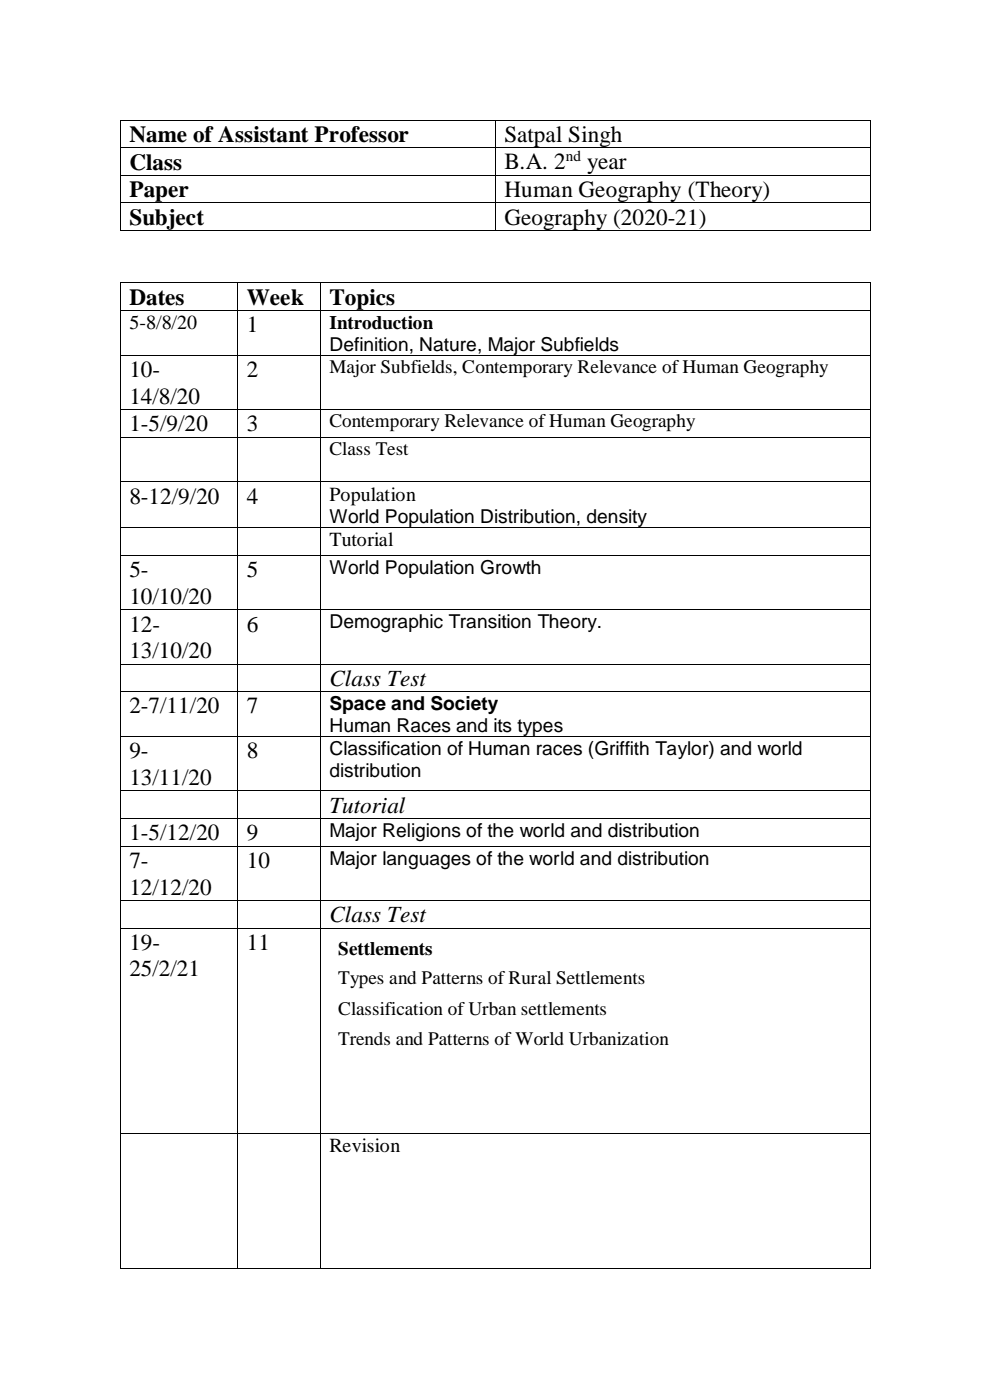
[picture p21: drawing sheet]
<svg xmlns="http://www.w3.org/2000/svg" width="210mm" height="297mm" viewBox="0 0 210 297" stroke-linecap="round" stroke-linejoin="round" font-family="sans-serif">
<defs><g id="words">
<g font-size="4.9">
<text x="27.4" y="30.1">Name of Assistant Professor</text>
<text x="27.4" y="36">Class</text>
<text x="107" y="30.1">Satpal Singh</text>
<text x="107" y="35.9">B.A. 2</text>
<text x="124.5" y="35.9">year</text>
<text x="27.4" y="41.8">Paper</text>
<text x="107" y="41.7">Human Geography (Theory)</text>
<text x="27.4" y="47.8">Subject</text>
<text x="107" y="47.7">Geography (2020-21)</text>
<text x="27.4" y="64.6">Dates</text>
<text x="52.3" y="64.6">Week</text>
<text x="69.9" y="64.6">Topics</text>
<text x="52.3" y="70.5">1</text>
<text x="27.4" y="80">10-</text>
<text x="52.3" y="80">2</text>
<text x="27.4" y="85.6">14/8/20</text>
<text x="27.4" y="91.5">1-5/9/20</text>
<text x="52.3" y="91.5">3</text>
<text x="27.4" y="106.9">8-12/9/20</text>
<text x="52.3" y="106.9">4</text>
<text x="27.4" y="122.4">5-</text>
<text x="52.3" y="122.4">5</text>
<text x="27.4" y="128.1">10/10/20</text>
<text x="27.4" y="134">12-</text>
<text x="52.3" y="134">6</text>
<text x="27.4" y="139.7">13/10/20</text>
<text x="69.9" y="145.5">Class Test</text>
<text x="27.4" y="151.3">2-7/11/20</text>
<text x="52.3" y="151.3">7</text>
<text x="27.4" y="160.8">9-</text>
<text x="52.3" y="160.8">8</text>
<text x="27.4" y="166.5">13/11/20</text>
<text x="69.9" y="172.4">Tutorial</text>
<text x="27.4" y="178.3">1-5/12/20</text>
<text x="52.3" y="178.3">9</text>
<text x="27.4" y="184.1">7-</text>
<text x="52.3" y="184.1">10</text>
<text x="27.4" y="189.8">12/12/20</text>
<text x="69.9" y="195.6">Class Test</text>
<text x="27.4" y="201.5">19-</text>
<text x="52.3" y="201.5">11</text>
<text x="27.4" y="207.2">25/2/21</text>
</g>
<g font-size="4.2">
<text x="27.4" y="69.8">5-8/8/20</text>
<text x="69.9" y="106.2">Population</text>
<text x="69.9" y="115.9">Tutorial</text>
<text x="69.9" y="244.4">Revision</text>
</g>
<g font-size="4.1">
<text x="69.9" y="69.7">Introduction</text>
<text x="69.9" y="74.4">Definition, Nature, Major Subfields</text>
<text x="69.9" y="79.1">Major Subfields, Contemporary Relevance of Human Geography</text>
<text x="69.9" y="90.6">Contemporary Relevance of Human Geography</text>
<text x="69.9" y="96.5">Class Test</text>
<text x="69.9" y="111">World Population Distribution, density</text>
<text x="69.9" y="121.7">World Population Growth</text>
<text x="69.9" y="133.3">Demographic Transition Theory.</text>
<text x="69.9" y="150.6">Space and Society</text>
<text x="69.9" y="155.3">Human Races and its types</text>
<text x="69.9" y="160.1">Classification of Human races (Griffith Taylor) and world</text>
<text x="69.9" y="164.8">distribution</text>
<text x="69.9" y="177.6">Major Religions of the world and distribution</text>
<text x="69.9" y="183.4">Major languages of the world and distribution</text>
<text x="71.7" y="202.5">Settlements</text>
<text x="71.7" y="208.8">Types and Patterns of Rural Settlements</text>
<text x="71.7" y="215.3">Classification of Urban settlements</text>
<text x="71.7" y="221.7">Trends and Patterns of World Urbanization</text>
</g>
<text font-size="3.2" x="120" y="34.1">nd</text>
</g></defs>
<g fill="#000">
<path d="M25.4 25.4h.2v.2h-.2z" fill-rule="evenodd"/>
<path d="M25.4 25.4h.2v.2h-.2z" fill-rule="evenodd"/>
<path d="M25.4 31.2h.2v.2h-.2z" fill-rule="evenodd"/>
<path d="M25.4 37.1h.2v.2h-.2z" fill-rule="evenodd"/>
<path d="M104.9 25.4h.2v.2h-.2z" fill-rule="evenodd"/>
<path d="M104.9 31.2h.2v.2h-.2z" fill-rule="evenodd"/>
<path d="M104.9 37.1h.2v.2h-.2z" fill-rule="evenodd"/>
<path d="M184.5 25.4h.1v.2h-.1z" fill-rule="evenodd"/>
<path d="M184.5 25.4h.1v.2h-.1z" fill-rule="evenodd"/>
<path d="M184.5 31.2h.1v.2h-.1z" fill-rule="evenodd"/>
<path d="M184.5 37.1h.1v.2h-.1z" fill-rule="evenodd"/>
<path d="M25.4 42.9h.2v.2h-.2z" fill-rule="evenodd"/>
<path d="M25.4 48.9h.2v.1h-.2z" fill-rule="evenodd"/>
<path d="M25.4 48.9h.2v.1h-.2z" fill-rule="evenodd"/>
<path d="M104.9 42.9h.2v.2h-.2z" fill-rule="evenodd"/>
<path d="M104.9 48.9h.2v.1h-.2z" fill-rule="evenodd"/>
<path d="M184.5 42.9h.1v.2h-.1z" fill-rule="evenodd"/>
<path d="M184.5 48.9h.1v.1h-.1z" fill-rule="evenodd"/>
<path d="M184.5 48.9h.1v.1h-.1z" fill-rule="evenodd"/>
<path d="M25.4 59.9h.2v.1h-.2z" fill-rule="evenodd"/>
<path d="M25.4 59.9h.2v.1h-.2z" fill-rule="evenodd"/>
<path d="M25.4 65.8h.2v.2h-.2z" fill-rule="evenodd"/>
<path d="M25.4 75.3h.2v.2h-.2z" fill-rule="evenodd"/>
<path d="M50.3 59.9h.2v.1h-.2z" fill-rule="evenodd"/>
<path d="M50.3 65.8h.2v.2h-.2z" fill-rule="evenodd"/>
<path d="M50.3 75.3h.2v.2h-.2z" fill-rule="evenodd"/>
<path d="M67.8 59.9h.2v.1h-.2z" fill-rule="evenodd"/>
<path d="M67.8 65.8h.2v.2h-.2z" fill-rule="evenodd"/>
<path d="M67.8 75.3h.2v.2h-.2z" fill-rule="evenodd"/>
<path d="M184.5 59.9h.1v.1h-.1z" fill-rule="evenodd"/>
<path d="M184.5 59.9h.1v.1h-.1z" fill-rule="evenodd"/>
<path d="M184.5 65.8h.1v.2h-.1z" fill-rule="evenodd"/>
<path d="M184.5 75.3h.1v.2h-.1z" fill-rule="evenodd"/>
<path d="M25.4 86.8h.2v.2h-.2z" fill-rule="evenodd"/>
<path d="M25.4 92.7h.2v.1h-.2z" fill-rule="evenodd"/>
<path d="M50.3 86.8h.2v.2h-.2z" fill-rule="evenodd"/>
<path d="M50.3 92.7h.2v.1h-.2z" fill-rule="evenodd"/>
<path d="M67.8 86.8h.2v.2h-.2z" fill-rule="evenodd"/>
<path d="M67.8 92.7h.2v.1h-.2z" fill-rule="evenodd"/>
<path d="M184.5 86.8h.1v.2h-.1z" fill-rule="evenodd"/>
<path d="M184.5 92.7h.1v.1h-.1z" fill-rule="evenodd"/>
<path d="M25.4 102.1h.2v.2h-.2z" fill-rule="evenodd"/>
<path d="M25.4 111.9h.2v.1h-.2z" fill-rule="evenodd"/>
<path d="M25.4 117.7h.2v.2h-.2z" fill-rule="evenodd"/>
<path d="M50.3 102.1h.2v.2h-.2z" fill-rule="evenodd"/>
<path d="M50.3 111.9h.2v.1h-.2z" fill-rule="evenodd"/>
<path d="M50.3 117.7h.2v.2h-.2z" fill-rule="evenodd"/>
<path d="M67.8 102.1h.2v.2h-.2z" fill-rule="evenodd"/>
<path d="M67.8 111.9h.2v.1h-.2z" fill-rule="evenodd"/>
<path d="M67.8 117.7h.2v.2h-.2z" fill-rule="evenodd"/>
<path d="M184.5 102.1h.1v.2h-.1z" fill-rule="evenodd"/>
<path d="M184.5 111.9h.1v.1h-.1z" fill-rule="evenodd"/>
<path d="M184.5 117.7h.1v.2h-.1z" fill-rule="evenodd"/>
<path d="M25.4 129.3h.2v.2h-.2z" fill-rule="evenodd"/>
<path d="M50.3 129.3h.2v.2h-.2z" fill-rule="evenodd"/>
<path d="M67.8 129.3h.2v.2h-.2z" fill-rule="evenodd"/>
<path d="M184.5 129.3h.1v.2h-.1z" fill-rule="evenodd"/>
<path d="M25.4 140.8h.2v.2h-.2z" fill-rule="evenodd"/>
<path d="M25.4 146.7h.2v.2h-.2z" fill-rule="evenodd"/>
<path d="M25.4 156.2h.2v.1h-.2z" fill-rule="evenodd"/>
<path d="M50.3 140.8h.2v.2h-.2z" fill-rule="evenodd"/>
<path d="M50.3 146.7h.2v.2h-.2z" fill-rule="evenodd"/>
<path d="M50.3 156.2h.2v.1h-.2z" fill-rule="evenodd"/>
<path d="M67.8 140.8h.2v.2h-.2z" fill-rule="evenodd"/>
<path d="M67.8 146.7h.2v.2h-.2z" fill-rule="evenodd"/>
<path d="M67.8 156.2h.2v.1h-.2z" fill-rule="evenodd"/>
<path d="M184.5 140.8h.1v.2h-.1z" fill-rule="evenodd"/>
<path d="M184.5 146.7h.1v.2h-.1z" fill-rule="evenodd"/>
<path d="M184.5 156.2h.1v.1h-.1z" fill-rule="evenodd"/>
<path d="M25.4 167.7h.2v.2h-.2z" fill-rule="evenodd"/>
<path d="M25.4 173.6h.2v.2h-.2z" fill-rule="evenodd"/>
<path d="M25.4 179.5h.2v.1h-.2z" fill-rule="evenodd"/>
<path d="M50.3 167.7h.2v.2h-.2z" fill-rule="evenodd"/>
<path d="M50.3 173.6h.2v.2h-.2z" fill-rule="evenodd"/>
<path d="M50.3 179.5h.2v.1h-.2z" fill-rule="evenodd"/>
<path d="M67.8 167.7h.2v.2h-.2z" fill-rule="evenodd"/>
<path d="M67.8 173.6h.2v.2h-.2z" fill-rule="evenodd"/>
<path d="M67.8 179.5h.2v.1h-.2z" fill-rule="evenodd"/>
<path d="M184.5 167.7h.1v.2h-.1z" fill-rule="evenodd"/>
<path d="M184.5 173.6h.1v.2h-.1z" fill-rule="evenodd"/>
<path d="M184.5 179.5h.1v.1h-.1z" fill-rule="evenodd"/>
<path d="M25.4 191h.2v.1h-.2z" fill-rule="evenodd"/>
<path d="M25.4 196.8h.2v.2h-.2z" fill-rule="evenodd"/>
<path d="M50.3 191h.2v.1h-.2z" fill-rule="evenodd"/>
<path d="M50.3 196.8h.2v.2h-.2z" fill-rule="evenodd"/>
<path d="M67.8 191h.2v.1h-.2z" fill-rule="evenodd"/>
<path d="M67.8 196.8h.2v.2h-.2z" fill-rule="evenodd"/>
<path d="M184.5 191h.1v.1h-.1z" fill-rule="evenodd"/>
<path d="M184.5 196.8h.1v.2h-.1z" fill-rule="evenodd"/>
<path d="M25.4 240.4h.2v.2h-.2z" fill-rule="evenodd"/>
<path d="M50.3 240.4h.2v.2h-.2z" fill-rule="evenodd"/>
<path d="M67.8 240.4h.2v.2h-.2z" fill-rule="evenodd"/>
<path d="M184.5 240.4h.1v.2h-.1z" fill-rule="evenodd"/>
<path d="M25.4 269h.2v.1h-.2z" fill-rule="evenodd"/>
<path d="M25.4 269h.2v.1h-.2z" fill-rule="evenodd"/>
<path d="M50.3 269h.2v.1h-.2z" fill-rule="evenodd"/>
<path d="M67.8 269h.2v.1h-.2z" fill-rule="evenodd"/>
<path d="M184.5 269h.1v.1h-.1z" fill-rule="evenodd"/>
<path d="M184.5 269h.1v.1h-.1z" fill-rule="evenodd"/>
</g>
<g fill="none" stroke="#000" stroke-width=".21">
<path d="M25.5 25.6v5.6M25.5 31.4v5.7M25.5 37.3v5.6M25.6 25.5h79.3M25.6 31.3h79.3M25.6 37.2h79.3M105 25.6v5.6M105 31.4v5.7M105 37.3v5.6M105.1 25.5h79.4M105.1 31.3h79.4M105.1 37.2h79.4"/>
<path d="M184.6 25.6v5.6M184.6 31.4v5.7M184.6 37.3v5.6M25.5 43.1v5.8M25.6 43h79.3M25.6 49h79.3M25.6 60h24.7M50.5 60h17.3M68 60h116.5M105 43.1v5.8M105.1 43h79.4M105.1 49h79.4"/>
<path d="M184.6 43.1v5.8M25.5 60v5.8M25.5 66v9.3M25.5 75.5v11.3M25.6 65.9h24.7M25.6 75.4h24.7M50.4 60v5.8M50.4 66v9.3M50.4 75.5v11.3M50.5 65.9h17.3M50.5 75.4h17.3M67.9 60v5.8"/>
<path d="M67.9 66v9.3M67.9 75.5v11.3M68 65.9h116.5M68 75.4h116.5M184.6 60v5.8M184.6 66v9.3M184.6 75.5v11.3M25.5 87v5.7M25.5 92.8v9.3M25.6 86.9h24.7M25.6 92.7h24.7M50.4 87v5.7"/>
<path d="M50.4 92.8v9.3M50.5 86.9h17.3M50.5 92.7h17.3M67.9 87v5.7M67.9 92.8v9.3M68 86.9h116.5M68 92.7h116.5M184.6 87v5.7M184.6 92.8v9.3M25.5 102.3v9.6M25.5 112v5.7M25.5 117.9v11.4"/>
<path d="M25.6 102.2h24.7M25.6 112h24.7M25.6 117.8h24.7M50.4 102.3v9.6M50.4 112v5.7M50.4 117.9v11.4M50.5 102.2h17.3M50.5 112h17.3M50.5 117.8h17.3M67.9 102.3v9.6M67.9 112v5.7M67.9 117.9v11.4"/>
<path d="M68 102.2h116.5M68 112h116.5M68 117.8h116.5M184.6 102.3v9.6M184.6 112v5.7M184.6 117.9v11.4M25.5 129.5v11.3M25.6 129.4h24.7M50.4 129.5v11.3M50.5 129.4h17.3M67.9 129.5v11.3M68 129.4h116.5"/>
<path d="M184.6 129.5v11.3M25.5 141v5.7M25.5 146.9v9.3M25.5 156.3v11.4M25.6 140.9h24.7M25.6 146.8h24.7M25.6 156.3h24.7M50.4 141v5.7M50.4 146.9v9.3M50.4 156.3v11.4M50.5 140.9h17.3M50.5 146.8h17.3"/>
<path d="M50.5 156.3h17.3M67.9 141v5.7M67.9 146.9v9.3M67.9 156.3v11.4M68 140.9h116.5M68 146.8h116.5M68 156.3h116.5M184.6 141v5.7M184.6 146.9v9.3M184.6 156.3v11.4M25.5 167.9v5.7M25.5 173.8v5.7"/>
<path d="M25.5 179.6v11.4M25.6 167.8h24.7M25.6 173.7h24.7M25.6 179.5h24.7M50.4 167.9v5.7M50.4 173.8v5.7M50.4 179.6v11.4M50.5 167.8h17.3M50.5 173.7h17.3M50.5 179.5h17.3M67.9 167.9v5.7M67.9 173.8v5.7"/>
<path d="M67.9 179.6v11.4M68 167.8h116.5M68 173.7h116.5M68 179.5h116.5M184.6 167.9v5.7M184.6 173.8v5.7M184.6 179.6v11.4M25.5 191.1v5.7M25.5 197v43.4M25.6 191.1h24.7M25.6 196.9h24.7M50.4 191.1v5.7"/>
<path d="M50.4 197v43.4M50.5 191.1h17.3M50.5 196.9h17.3M67.9 191.1v5.7M67.9 197v43.4M68 191.1h116.5M68 196.9h116.5M184.6 191.1v5.7M184.6 197v43.4M25.5 240.6v28.4M25.6 240.5h24.7M50.4 240.6v28.4"/>
<path d="M50.5 240.5h17.3M67.9 240.6v28.4M68 240.5h116.5M184.6 240.6v28.4M25.6 269.1h24.7M50.5 269.1h17.3M68 269.1h116.5"/>
</g>
<use href="#words"/>
</svg>
